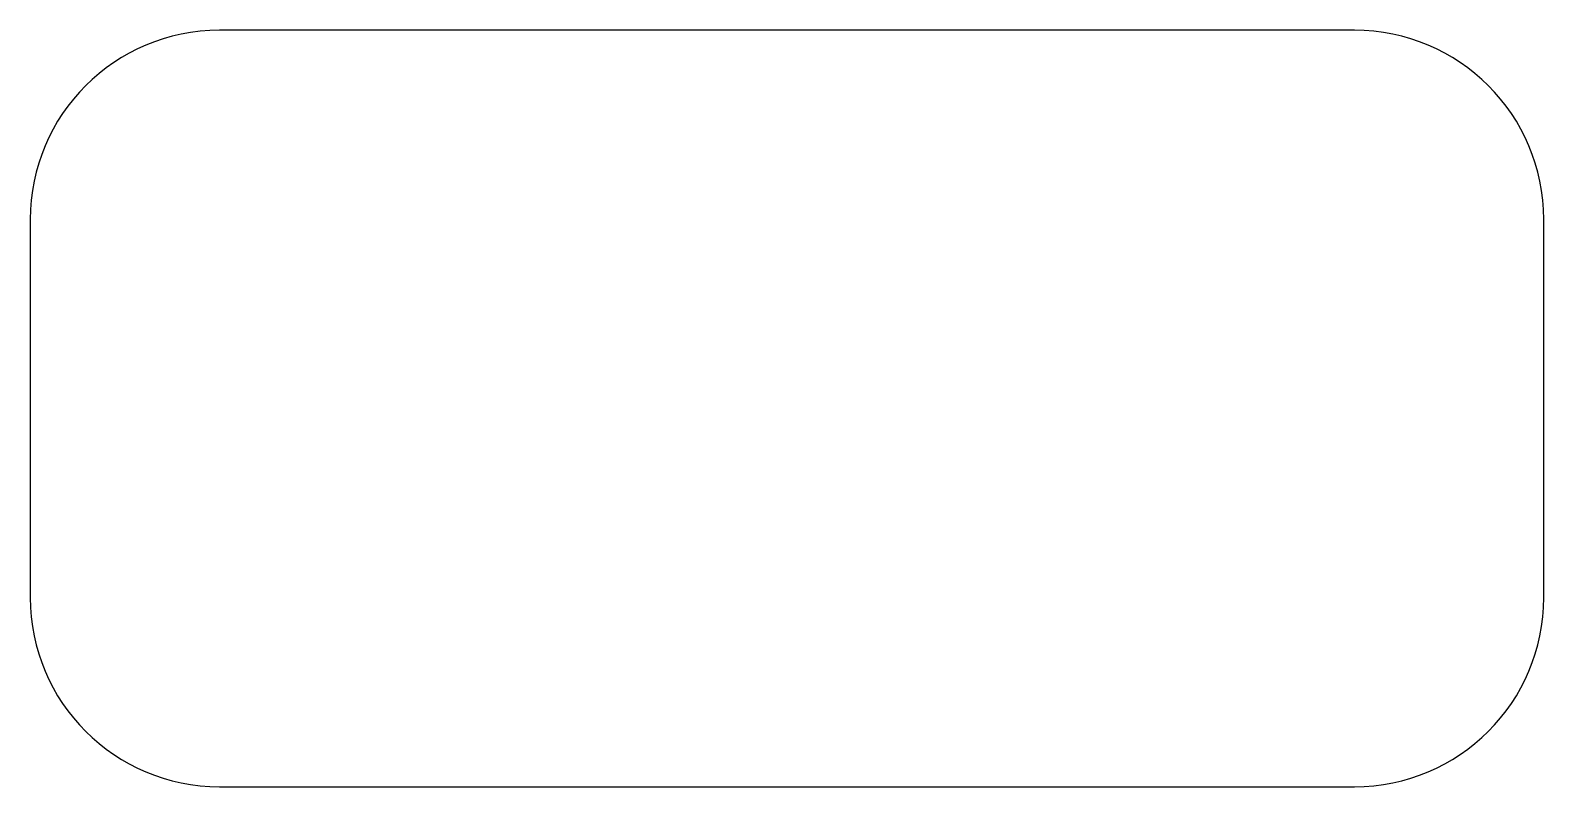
# Model space of a CAD drawing. Header units: millimetres. Extents: x -4 to 4, y -2 to 2.
import ezdxf

# ---------------------------------------------------------------- set-up
doc = ezdxf.new("R2010")
doc.units = ezdxf.units.MM

msp = doc.modelspace()

# ---------------------------------------------------------------- linework, layer by layer
at = {"color": 7, "linetype": 'Continuous', "lineweight": 25}
for p, q in [((3, 2), (-3, 2)), ((-4, 1), (-4, -1)), ((4, -1), (4, 1)), ((-3, -2), (3, -2))]:
    msp.add_line(p, q, dxfattribs=at)
for centre, start, end in [((3, 1), 0, 90), ((-3, 1), 90, 180), ((-3, -1), 180, 270), ((3, -1), 270, 0)]:
    msp.add_arc(centre, 1, start, end, dxfattribs=at)

doc.saveas('drawing.dxf')
